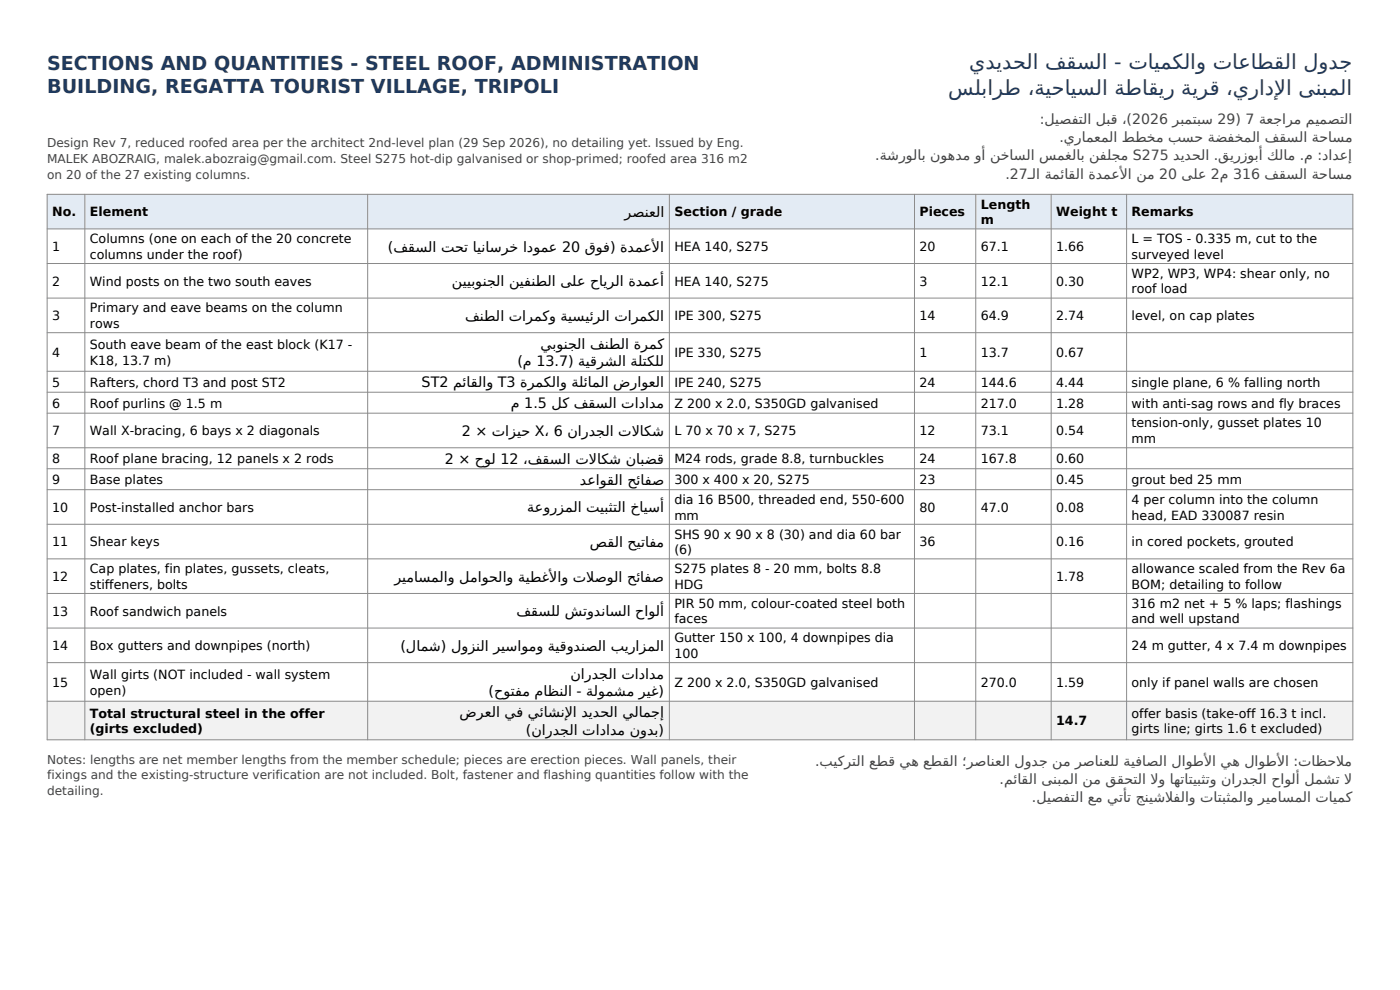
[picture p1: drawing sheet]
<svg xmlns="http://www.w3.org/2000/svg" width="297mm" height="210mm" viewBox="0 0 297 210" stroke-linecap="round" stroke-linejoin="round" font-family="sans-serif">
<defs><g id="words">
<g font-size="4.4" fill="#1f3a5f">
<text x="205.6" y="14.6">يديدحلا فقسلا - تايمكلاو تاعاطقلا لودج</text>
<text x="201.2" y="20.1">سلبارط ،ةيحايسلا ةطاقير ةيرق ،يرادلا ىنبملا</text>
<text x="270.3" y="20.1">إ</text>
</g>
<g font-size="4.1" fill="#1f3a5f">
<text x="10" y="14.8">SECTIONS AND QUANTITIES - STEEL ROOF, ADMINISTRATION</text>
<text x="10" y="19.7">BUILDING, REGATTA TOURIST VILLAGE, TRIPOLI</text>
</g>
<g font-size="3" fill="#444">
<text x="220.6" y="26.2">:ليصفتلا لبق ،)2026 ربمتبس 29( 7 ةعجارم ميمصتلا</text>
<text x="185.7" y="34">.ةشرولاب نوهدم وأ نخاسلا سمغلاب نفلجم S275 ديدحلا .قيرزوبأ كلام .م :دادعإ</text>
<text x="224.8" y="30.1">.يرامعملا ططخم بسح ةضفخملا فقسلا ةحاسم</text>
<text x="213.3" y="37.9">.27ـلا ةمئاقلا ةدمعلا نم 20 ىلع 2م 316 فقسلا ةحاسم</text>
<text x="237.6" y="37.9">أ</text>
<text x="172.9" y="162.4">.بيكرتلا عطق يه عطقلا ؛رصانعلا لودج نم رصانعلل ةيفاصلا لاوطلا يه لاوطلا :تاظحلم</text>
<text x="212" y="166.3">.مئاقلا ىنبملا نم ققحتلا لو اهتاتيبثتو ناردجلا حاولأ لمشت ل</text>
<text x="244" y="166.3">ا</text>
<text x="255.5" y="162.4">أ</text>
<text x="270.9" y="162.4">أ</text>
<text x="283.5" y="162.4">ا</text>
<text x="285.2" y="166.3">ا</text>
<text x="218.9" y="170.2">.ليصفتلا عم يتأت جنيشلفلاو تاتبثملاو ريماسملا تايمك</text>
<text x="247.2" y="170.2">ا</text>
</g>
<g font-size="3">
<text x="132.5" y="46.1">رصنعلا</text>
<text x="82.3" y="53.4">(فقسلا تحت ايناسرخ ادومع 20 قوف( ةدمعلا</text>
<text x="138.3" y="53.4">أ</text>
<text x="95.9" y="60.7">نييبونجلا نيفنطلا ىلع حايرلا ةدمعأ</text>
<text x="98.7" y="68.1">فنطلا تارمكو ةيسيئرلا تارمكلا</text>
<text x="109.8" y="77.7">)م 13.7( ةيقرشلا ةلتكلل</text>
<text x="114.7" y="74">يبونجلا فنطلا ةرمك</text>
<text x="89.5" y="82.1">ST2 مئاقلاو T3 ةرمكلاو ةلئاملا ضراوعلا</text>
<text x="108.4" y="86.6">م 1.5 لك فقسلا تادادم</text>
<text x="97.9" y="92.5">2 × تازيح X، 6 ناردجلا تلاكش</text>
<text x="134" y="92.5">ا</text>
<text x="94.4" y="98.4">2 × حول 12 ،فقسلا تلاكش نابضق</text>
<text x="124.9" y="98.4">ا</text>
<text x="123" y="102.8">دعاوقلا حئافص</text>
<text x="111.9" y="108.7">ةعورزملا تيبثتلا خايسأ</text>
<text x="125.2" y="116">صقلا حيتافم</text>
<text x="83.7" y="123.4">ريماسملاو لماوحلاو ةيطغلاو تلصولا حئافص</text>
<text x="116.5" y="123.4">أ</text>
<text x="124.4" y="123.4">ا</text>
<text x="109.6" y="130.7">فقسلل شتودناسلا حاولأ</text>
<text x="84.9" y="138.1">(لامش( لوزنلا ريساومو ةيقودنصلا بيرازملا</text>
<text x="121" y="143.9">ناردجلا تادادم</text>
<text x="103.7" y="147.7">(حوتفم ماظنلا - ةلومشم ريغ(</text>
<text x="97.5" y="152.1">ضرعلا يف يئاشنلا ديدحلا يلامجإ</text>
<text x="111.6" y="155.9">(ناردجلا تادادم نودب(</text>
<text x="119.8" y="152.1">إ</text>
</g>
<g font-size="2.7">
<text x="11.1" y="45.9">No.</text>
<text x="19.1" y="45.9">Element</text>
<text x="143.1" y="45.9">Section / grade</text>
<text x="195.1" y="45.9">Pieces</text>
<text x="208.1" y="44.3">Length</text>
<text x="208.1" y="47.6">m</text>
<text x="224.1" y="45.9">Weight t</text>
<text x="240.1" y="45.9">Remarks</text>
<text x="11.1" y="53.2">1</text>
<text x="19.1" y="51.6">Columns (one on each of the 20 concrete</text>
<text x="143.1" y="53.2">HEA 140, S275</text>
<text x="195.1" y="53.2">20</text>
<text x="208.1" y="53.2">67.1</text>
<text x="224.1" y="53.2">1.66</text>
<text x="240.1" y="51.6">L = TOS - 0.335 m, cut to the</text>
<text x="19.1" y="54.9">columns under the roof)</text>
<text x="240.1" y="54.9">surveyed level</text>
<text x="240.1" y="58.9">WP2, WP3, WP4: shear only, no</text>
<text x="11.1" y="60.6">2</text>
<text x="19.1" y="60.6">Wind posts on the two south eaves</text>
<text x="143.1" y="60.6">HEA 140, S275</text>
<text x="195.1" y="60.6">3</text>
<text x="208.1" y="60.6">12.1</text>
<text x="224.1" y="60.6">0.30</text>
<text x="240.1" y="62.2">roof load</text>
<text x="11.1" y="67.9">3</text>
<text x="19.1" y="66.3">Primary and eave beams on the column</text>
<text x="19.1" y="69.6">rows</text>
<text x="143.1" y="67.9">IPE 300, S275</text>
<text x="195.1" y="67.9">14</text>
<text x="208.1" y="67.9">64.9</text>
<text x="224.1" y="67.9">2.74</text>
<text x="240.1" y="67.9">level, on cap plates</text>
<text x="11.1" y="75.7">4</text>
<text x="19.1" y="74">South eave beam of the east block (K17 -</text>
<text x="19.1" y="77.3">K18, 13.7 m)</text>
<text x="143.1" y="75.7">IPE 330, S275</text>
<text x="195.1" y="75.7">1</text>
<text x="208.1" y="75.7">13.7</text>
<text x="224.1" y="75.7">0.67</text>
<text x="11.1" y="82">5</text>
<text x="19.1" y="82">Rafters, chord T3 and post ST2</text>
<text x="143.1" y="82">IPE 240, S275</text>
<text x="195.1" y="82">24</text>
<text x="208.1" y="82">144.6</text>
<text x="224.1" y="82">4.44</text>
<text x="240.1" y="82">single plane, 6 % falling north</text>
<text x="11.1" y="86.4">6</text>
<text x="19.1" y="86.4">Roof purlins @ 1.5 m</text>
<text x="143.1" y="86.4">Z 200 x 2.0, S350GD galvanised</text>
<text x="208.1" y="86.4">217.0</text>
<text x="224.1" y="86.4">1.28</text>
<text x="240.1" y="86.4">with anti-sag rows and fly braces</text>
<text x="11.1" y="92.3">7</text>
<text x="19.1" y="92.3">Wall X-bracing, 6 bays x 2 diagonals</text>
<text x="143.1" y="92.3">L 70 x 70 x 7, S275</text>
<text x="195.1" y="92.3">12</text>
<text x="208.1" y="92.3">73.1</text>
<text x="224.1" y="92.3">0.54</text>
<text x="240.1" y="90.7">tension-only, gusset plates 10</text>
<text x="240.1" y="94">mm</text>
<text x="11.1" y="98.2">8</text>
<text x="19.1" y="98.2">Roof plane bracing, 12 panels x 2 rods</text>
<text x="143.1" y="98.2">M24 rods, grade 8.8, turnbuckles</text>
<text x="195.1" y="98.2">24</text>
<text x="208.1" y="98.2">167.8</text>
<text x="224.1" y="98.2">0.60</text>
<text x="11.1" y="102.7">9</text>
<text x="19.1" y="102.7">Base plates</text>
<text x="143.1" y="102.7">300 x 400 x 20, S275</text>
<text x="143.1" y="106.9">dia 16 B500, threaded end, 550-600</text>
<text x="195.1" y="102.7">23</text>
<text x="224.1" y="102.7">0.45</text>
<text x="240.1" y="102.7">grout bed 25 mm</text>
<text x="240.1" y="106.9">4 per column into the column</text>
<text x="11.1" y="108.6">10</text>
<text x="19.1" y="108.6">Post-installed anchor bars</text>
<text x="143.1" y="110.2">mm</text>
<text x="195.1" y="108.6">80</text>
<text x="208.1" y="108.6">47.0</text>
<text x="224.1" y="108.6">0.08</text>
<text x="240.1" y="110.2">head, EAD 330087 resin</text>
<text x="11.1" y="115.9">11</text>
<text x="19.1" y="115.9">Shear keys</text>
<text x="143.1" y="114.2">SHS 90 x 90 x 8 (30) and dia 60 bar</text>
<text x="143.1" y="117.6">(6)</text>
<text x="195.1" y="115.9">36</text>
<text x="224.1" y="115.9">0.16</text>
<text x="240.1" y="115.9">in cored pockets, grouted</text>
<text x="11.1" y="123.2">12</text>
<text x="19.1" y="121.6">Cap plates, fin plates, gussets, cleats,</text>
<text x="19.1" y="124.9">stiffeners, bolts</text>
<text x="143.1" y="121.6">S275 plates 8 - 20 mm, bolts 8.8</text>
<text x="143.1" y="124.9">HDG</text>
<text x="224.1" y="123.2">1.78</text>
<text x="240.1" y="121.6">allowance scaled from the Rev 6a</text>
<text x="240.1" y="124.9">BOM; detailing to follow</text>
<text x="11.1" y="130.6">13</text>
<text x="19.1" y="130.6">Roof sandwich panels</text>
<text x="143.1" y="128.9">PIR 50 mm, colour-coated steel both</text>
<text x="240.1" y="128.9">316 m2 net + 5 % laps; flashings</text>
<text x="11.1" y="137.9">14</text>
<text x="19.1" y="137.9">Box gutters and downpipes (north)</text>
<text x="143.1" y="132.2">faces</text>
<text x="143.1" y="136.3">Gutter 150 x 100, 4 downpipes dia</text>
<text x="240.1" y="132.2">and well upstand</text>
<text x="240.1" y="137.9">24 m gutter, 4 x 7.4 m downpipes</text>
<text x="143.1" y="139.6">100</text>
<text x="11.1" y="145.7">15</text>
<text x="19.1" y="144">Wall girts (NOT included - wall system</text>
<text x="19.1" y="147.3">open)</text>
<text x="143.1" y="145.7">Z 200 x 2.0, S350GD galvanised</text>
<text x="208.1" y="145.7">270.0</text>
<text x="224.1" y="145.7">1.59</text>
<text x="240.1" y="145.7">only if panel walls are chosen</text>
<text x="19.1" y="152.2">Total structural steel in the offer</text>
<text x="19.1" y="155.5">(girts excluded)</text>
<text x="224.1" y="153.9">14.7</text>
<text x="240.1" y="152.2">offer basis (take-off 16.3 t incl.</text>
<text x="240.1" y="155.5">girts line; girts 1.6 t excluded)</text>
</g>
<g font-size="2.6" fill="#444">
<text x="10" y="31.3">Design Rev 7, reduced roofed area per the architect 2nd-level plan (29 Sep 2026), no detailing yet. Issued by Eng.</text>
<text x="10" y="34.6">MALEK ABOZRAIG, malek.abozraig@gmail.com. Steel S275 hot-dip galvanised or shop-primed; roofed area 316 m2</text>
<text x="10" y="38">on 20 of the 27 existing columns.</text>
<text x="10" y="162">Notes: lengths are net member lengths from the member schedule; pieces are erection pieces. Wall panels, their</text>
<text x="10" y="165.3">fixings and the existing-structure verification are not included. Bolt, fastener and flashing quantities follow with the</text>
<text x="10" y="168.7">detailing.</text>
</g>
</g></defs>
<path d="M10 41.2h277v7.4h-277z" fill-rule="evenodd" fill="#e3ebf4"/>
<path d="M10 148.7h277v8.2h-277z" fill-rule="evenodd" fill="#f2f2f2"/>
<g fill="none" stroke="#8a8a8a" stroke-width=".21">
<path d="M10 41.2h277v115.7h-277zM10 48.6h277M10 55.9h277M18 41.2v115.7M78 41.2v115.7M142 41.2v115.7M194 41.2v115.7M207 41.2v115.7M223 41.2v115.7M239 41.2v115.7M10 63.2h277M10 70.6h277"/>
<path d="M10 78.8h277M10 83.2h277M10 87.6h277M10 95h277M10 99.4h277M10 103.9h277M10 111.2h277M10 118.5h277M10 125.9h277M10 133.2h277M10 140.6h277M10 148.7h277"/>
</g>
<use href="#words"/>
</svg>
